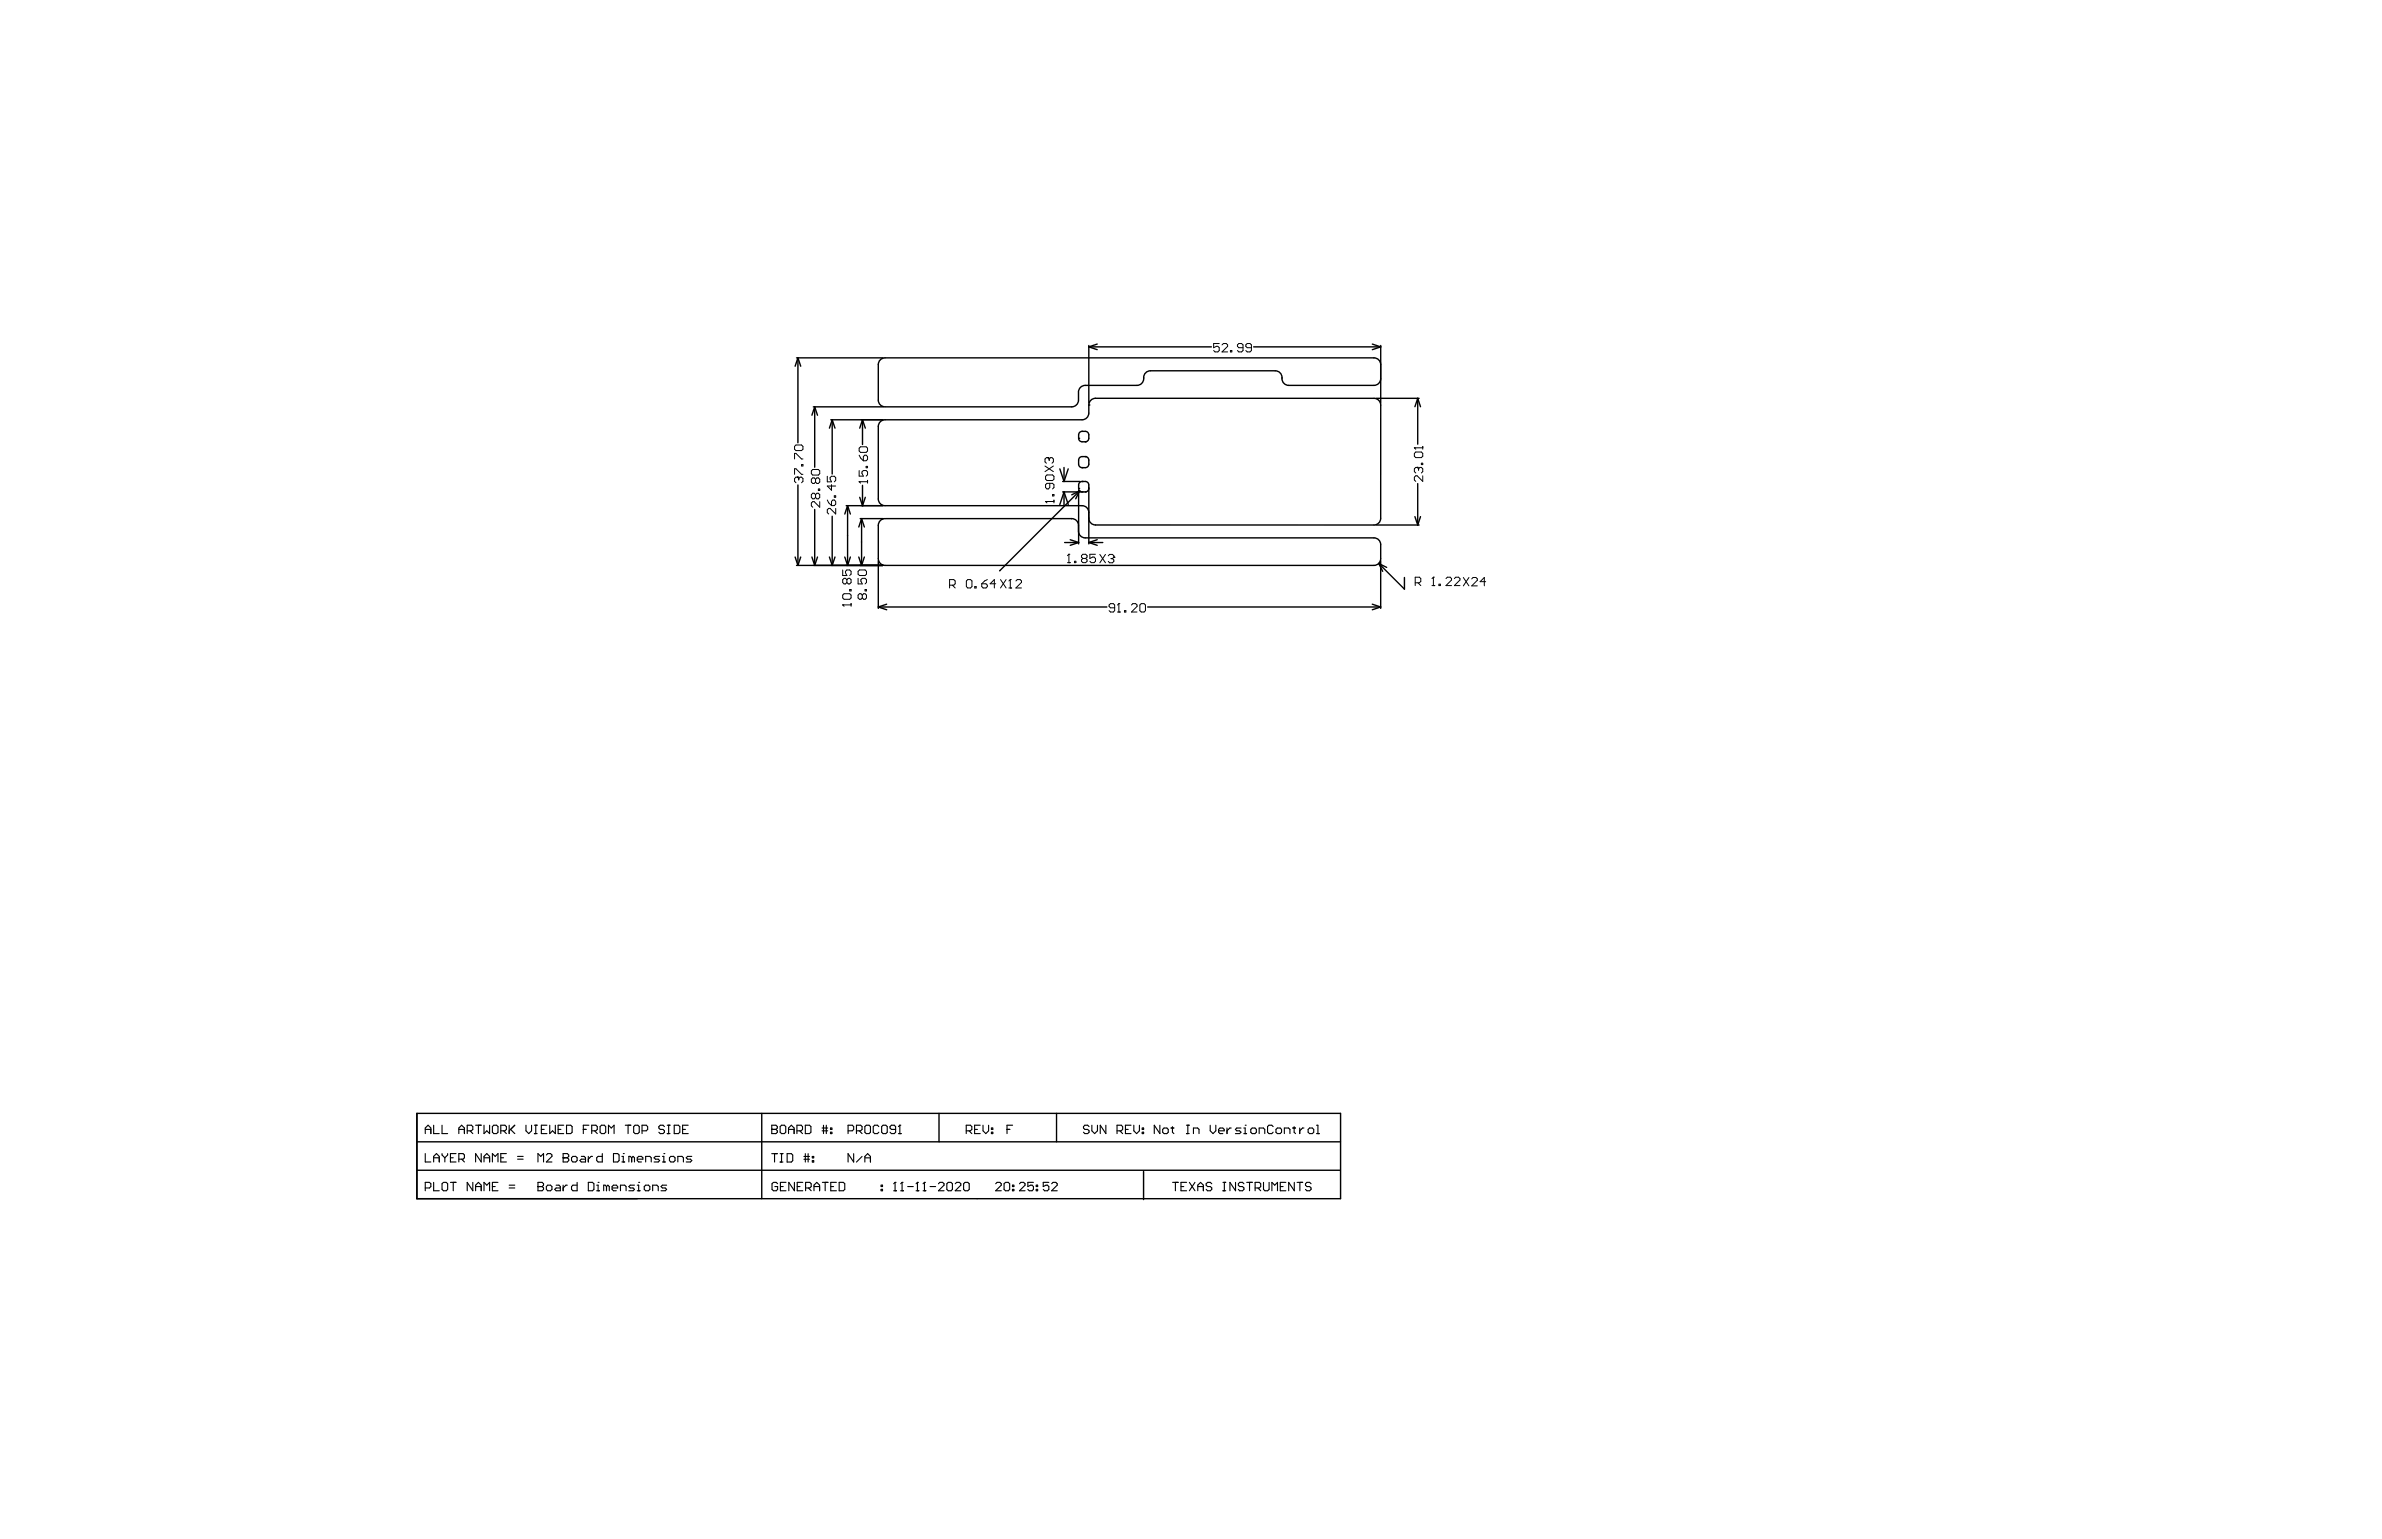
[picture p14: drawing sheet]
<svg xmlns="http://www.w3.org/2000/svg" width="432mm" height="279mm" viewBox="0 0 432 279" stroke-linecap="round" stroke-linejoin="round" font-family="sans-serif">
<g fill="none" stroke="#000" stroke-width=".25">
<path d="M144.4 64.9h15.7M144.6 64.9l.6 1.5M144.6 64.9v15.4M144.6 64.9l-.5 1.5M147.4 73.8h12.7M147.7 73.8l.5 1.5M147.7 73.8l-.5 1.5M147.7 73.8v10.9M150.6 76.1h9.5M150.9 76.1l.5 1.5M150.9 76.1v9.8M150.9 76.1l-.6 1.5"/>
<path d="M156.4 76.1l-.6 1.5M156.4 76.1v4.5M156.4 76.1l.5 1.5M195.5 79.5h.1M195.5 79.5v-.7a.63 .63 0 0 1 .7-.6h.5a.63 .63 0 0 1 .7 .6v.7a.63 .63 0 0 1-.7 .6M195.5 79.5a.63 .63 0 0 0 .7 .6h.5M197.4 73.4h.1M197.4 73.4v1.5a1.22 1.22 0 0 1-1.2 1.2h-35.8a1.22 1.22 0 0 0-1.2 1.2v13.2a1.22 1.22 0 0 0 1.2 1.2h35.8a1.22 1.22 0 0 1 1.2 1.2M197.4 73.4a1.22 1.22 0 0 1 1.2-1.2h50.5a1.22 1.22 0 0 1 1.2 1.2v20.6a1.22 1.22 0 0 1-1.2 1.2h-50.5a1.21 1.21 0 0 1-1.2-1.2M197.4 62.6v10.5M197.4 62.9l1.5 .5M197.4 62.9h22.2"/>
<path d="M198.9 62.4l-1.5 .5M227.3 62.9h23M248.8 62.4l1.5 .5M249.5 72.2h7.8M250.3 68.7a1.22 1.22 0 0 1-1.2 1.2h-15.5a1.24 1.24 0 0 1-1.2-1.5 1.22 1.22 0 0 0-1.2-1.2h-22.7a1.24 1.24 0 0 0-1.2 1.5 1.22 1.22 0 0 1-1.2 1.2h-9.4a1.22 1.22 0 0 0-1.2 1.2v1.4a1.22 1.22 0 0 1-1.2 1.3h-33.8M250.3 66.1a1.22 1.22 0 0 0-1.2-1.2h-88.7a1.22 1.22 0 0 0-1.2 1.2v6.4a1.22 1.22 0 0 0 1.2 1.3M250.3 62.6v10.5M250.3 62.9l-1.5 .5M257 72.2l.5 1.5M257 72.2l-.5 1.5M257 72.2v8.3M144.6 87.9v14.6"/>
<path d="M147.7 92.4v10.1M150.9 93.6v8.9M153.4 91.7h6.7M153.6 91.7l.6 1.5M153.6 91.7v10.8M153.6 91.7l-.5 1.5M155.8 90.2l.6 1.5M155.9 94h4.2M156.2 94v8.5M156.2 94l-.5 1.6M156.2 94l.5 1.6M156.4 88v3.7"/>
<path d="M156.9 90.2l-.5 1.5M160.4 94a1.22 1.22 0 0 0-1.2 1.3v6a1.22 1.22 0 0 0 1.2 1.2h88.7a1.22 1.22 0 0 0 1.2-1.2v-2.6a1.22 1.22 0 0 0-1.2-1.2h-52.4a1.22 1.22 0 0 1-1.2-1.2 1.89 1.89 0 0 0-.5-2l-.7-.3h-33.8M192.1 85l.8 2.3M192.6 89.2h4.1M192.6 87.3h3.2M192.9 89.2l-.8 2.3M192.9 84.8v2.5M192.9 89.2v2.5M192.9 89.2l.7 2.3M193 98.4h2.5M193.6 85l-.7 2.3M194 97.9l1.5 .5"/>
<path d="M195.5 88.6h.1M195.5 88.6a.63 .63 0 0 0 .7 .6M195.5 88.9v9.7M195.5 98.4l-1.5 .5M195.7 89l-14.5 14.5M195.7 89l-1.4 .7M195.7 89l-.7 1.4M196.2 87.3h.1M196.2 84.8h.1M196.2 87.3a.63 .63 0 0 0-.7 .6v.7M196.2 87.3h.5a.63 .63 0 0 1 .7 .6v10.7M196.7 89.2h.1"/>
<path d="M196.7 82.8h.1M196.7 80.1h.1M196.7 82.8h-.5a.63 .63 0 0 0-.7 .6v.8a.63 .63 0 0 0 .7 .6M196.7 82.8a.63 .63 0 0 1 .7 .6v.8a.63 .63 0 0 1-.7 .6h-.5M197.4 88.6a.63 .63 0 0 1-.7 .6M197.4 98.4l1.5 .5M197.4 98.4h2.5M198.9 97.9l-1.5 .5M249.4 95.2h7.9M256.5 93.7l.5 1.5M257 87.7v7.5M257.5 93.7l-.5 1.5"/>
<path d="M144.1 101l.5 1.5M144.4 102.5h15.7M145.2 101l-.6 1.5M147.2 101l.5 1.5M148.2 101l-.5 1.5M150.3 101l.6 1.5M151.4 101l-.5 1.5M153.1 101l.5 1.5M154.2 101l-.6 1.5M155.7 101l.5 1.5M156.7 101l-.5 1.5M159.2 101.7v8.6"/>
<path d="M159.2 110.1l1.5 .5M159.2 110.1h41.4M160.7 109.6l-1.5 .5M208 110.1h42.3M248.8 109.6l1.5 .5M249.9 102.2l4.7 4.6v-2.1M249.9 102.2l1.5 .7M249.9 102.2l.7 1.4M250.3 101.7v8.6M250.3 110.1l-1.5 .5M75.6 201.9v15.4h167.4v-15.4h-167.4v15.4M75.6 212.2h167.4"/>
<path d="M75.6 207h167.4M138.1 201.9v15.4M170.2 201.9v5.1M191.5 201.9v5.1M207.3 212.4v5.1"/>
</g>
<g fill="none" stroke="#000" stroke-width=".2">
<path d="M77.1 204.8h1M77.1 205.5v-1l.5-.5 .5 .5v1M77.1 209.2v1.5h1M77.1 215.4h.8l.2-.3v-.5l-.2-.2h-.8v1.5M78.6 204v1.5h1M78.6 210.7v-1l.5-.5 .5 .5v1M78.6 214.4v1.5h1M78.6 209.9h1M80.1 214.6l.3-.2h.5l.2 .2v1.1l-.2 .2h-.5l-.3-.2zM80.1 204v1.5h1M80.1 209.2v.2l.5 .5M80.6 209.9v.8"/>
<path d="M81.1 209.2v.2l-.5 .5M81.7 214.4h1M81.7 209.9h.5M82.2 214.4v1.5M82.7 209.2h-1v1.5h1M83.2 204.8h1M83.2 210.2h.7l.3-.3v-.5l-.3-.2h-.7v1.5M83.2 205.5v-1l.5-.5 .5 .5v1M83.7 210.2l.5 .5M84.7 205h.8l.2-.2v-.5l-.2-.3h-.8v1.5M85.2 205l.5 .5M85.7 214.4v1.5l-1-1.5v1.5"/>
<path d="M86.2 204h1M86.2 215.9v-1l.5-.5 .5 .5v1M86.2 215.1h1M86.7 204v1.5M87.2 209.2v1.5l-1-1.5v1.5M87.7 204v1.5l.5-.5 .6 .5v-1.5M87.7 210.7v-1l.5-.5 .6 .5v1M87.7 215.9v-1.5l.5 .5 .6-.5v1.5M87.7 209.9h1.1M89.3 204.3l.2-.3h.5l.3 .3v1l-.3 .2h-.5l-.2-.2zM89.3 215.1h.5M89.3 210.7v-1.5l.5 .5 .5-.5v1.5"/>
<path d="M90.3 214.4h-1v1.5h1M90.8 205h.7l.3-.2v-.5l-.3-.3h-.7v1.5M90.8 209.9h.5M91.3 205l.5 .5M91.8 209.2h-1v1.5h1M92.3 215.4h1M92.3 214.9h1M92.3 204v1.5M92.6 204.8l.7 .7M93.3 204l-1 1M93.8 210.2h1M93.8 209.7h1"/>
<path d="M95.3 204v1l.6 .5 .5-.5v-1M96.9 204h.5M96.9 205.5h.5M97.1 204v1.5M97.5 215.1h.1M97.5 214.4h.8l.2 .2v.3l-.2 .2 .2 .3v.3l-.2 .2h-.8zM97.5 215.1h.8M97.5 210.7v-1.5l.5 .5 .5-.5v1.5M98.1 204.8h.5M99 215.1l.3-.2h.5l.3 .2v.6l-.3 .2h-.5l-.3-.2zM99 209.4l.3-.2h.5l.3 .2v.3l-1.1 1h1.1M99.1 204h-1v1.5h1"/>
<path d="M99.7 204v1.5l.5-.5 .5 .5v-1.5M100.8 214.9h.5l.3 .2v.8h-.8l-.2-.2 .2-.3h.8M101.2 204.8h.5M102.1 209.9h.1M102.1 209.2h.7l.3 .2v.3l-.3 .2 .3 .3v.2l-.3 .3h-.7zM102.1 209.9h.7M102.1 214.9v1M102.2 204h-1v1.5h1M102.7 204h.8l.2 .3v1l-.2 .2h-.8zM102.8 214.9h-.2l-.5 .5M103.6 209.9l.3-.2h.5l.2 .2v.5l-.2 .3h-.5l-.3-.3zM104.6 214.4v1.5h-.7l-.3-.2v-.6l.3-.2h.7"/>
<path d="M105.4 209.7h.5l.2 .2v.8h-.7l-.3-.3 .3-.2h.7M105.7 204.8h.5M106.6 214.4h.8l.3 .2v1.1l-.3 .2h-.8zM106.6 209.7v1M106.8 204h-1.1v1.5M107.3 205h.7l.3-.2v-.5l-.3-.3h-.7v1.5M107.4 209.7h-.2l-.6 .5M107.8 205l.5 .5M108.2 215.9h.5M108.2 214.9h.2v1M108.4 214.4h.1M108.8 204.3l.2-.3h.5l.3 .3v1l-.3 .2h-.5l-.2-.2z"/>
<path d="M109.2 209.2v1.5h-.8l-.2-.3v-.5l.2-.2h.8M109.9 215.1l-.2-.2h-.3v1M109.9 215.1v.8M109.9 215.1l.3-.2 .3 .2v.8M110.3 205.5v-1.5l.5 .5 .5-.5v1.5M111 215.4h1v-.3l-.3-.2h-.5l-.2 .2v.6l.2 .2h.5M111.2 209.2h.8l.2 .2v1l-.2 .3h-.8zM112.5 215.9v-1h.7l.3 .2v.8M112.7 210.7h.5M112.7 209.7h.3v1M113 209.2h.1M113.3 204h1.1"/>
<path d="M113.9 204v1.5M114.5 209.9l-.2-.2h-.3v1M114.5 209.9v.8M114.5 209.9l.3-.2 .2 .2v.8M114.9 204.3l.2-.3h.5l.3 .3v1l-.3 .2h-.5l-.2-.2zM115 214.9h-.7l-.3 .2 .3 .3h.5l.2 .3-.2 .2h-.8M115.5 215.9h.5M115.5 214.9h.3v1M115.5 210.2h1v-.3l-.2-.2h-.5l-.3 .2v.5l.3 .3h.5M115.8 214.4h.1M116.4 205h.7l.3-.2v-.5l-.3-.3h-.7v1.5M116.8 215.1l.2-.2h.5l.3 .2v.6l-.3 .2h-.5l-.2-.2z"/>
<path d="M117 210.7v-1h.8l.3 .2v.8M118.3 215.9v-1h.8l.2 .2v.8M119.6 209.7h-.8l-.2 .2 .2 .3h.5l.3 .2-.3 .3h-.7M120.1 210.7h.5M120.1 209.7h.2v1M120.3 209.2h.1M120.4 204.3l-.2-.3h-.5l-.3 .3v.2l.3 .3h.5l.2 .2v.3l-.2 .2h-.5l-.3-.2M120.8 214.9h-.7l-.3 .2 .3 .3h.5l.2 .3-.2 .2h-.8M121 204h.5M121 205.5h.5M121.2 204v1.5M121.4 209.9l.2-.2h.5l.3 .2v.5l-.3 .3h-.5l-.2-.3z"/>
<path d="M122.2 204h.8l.2 .3v1l-.2 .2h-.8zM122.9 210.7v-1h.7l.3 .2v.8M123.7 204.8h.5M124.8 204h-1.1v1.5h1.1M125.4 209.7h-.8l-.2 .2 .2 .3h.6l.2 .2-.2 .3h-.8M139.9 204.8h.1M139.9 204h.8l.2 .3v.2l-.2 .3 .2 .2v.3l-.2 .2h-.8zM139.9 204.8h.8M139.9 209.2h1M140.4 209.2v1.5M141 214.6l-.3-.2h-.5l-.2 .2v1.1l.2 .2h.5l.3-.2v-.6h-.5M141.4 204.3l.3-.3h.5l.2 .3v1l-.2 .2h-.5l-.3-.2z"/>
<path d="M141.4 210.7h.5M141.4 209.2h.5M141.5 215.1h.5M141.7 209.2v1.5M142.5 214.4h-1v1.5h1M142.7 209.2h.7l.3 .2v1l-.3 .3h-.7zM142.9 204.8h1.1M142.9 205.5v-1l.5-.5 .6 .5v1M144 214.4v1.5l-1-1.5v1.5M144.5 205h.7l.3-.2v-.5l-.3-.3h-.7v1.5M144.5 215.1h.5M145 205l.5 .5"/>
<path d="M145.5 214.4h-1v1.5h1M145.7 210.2h1M145.7 209.7h1M146 204h.7l.3 .3v1l-.3 .2h-.7zM146 209.2v1.5M146 215.4h.8l.3-.3v-.5l-.3-.2h-.8v1.5M146.5 209.2v1.5M146.5 215.4l.6 .5M147.3 210.4h.2v.3h-.2zM147.3 209.7h.2v.2h-.2zM147.6 215.1h1M147.6 215.9v-1l.5-.5 .5 .5v1"/>
<path d="M149 205h1M149 204.5h1M149.1 214.4h1M149.3 204v1.5M149.6 214.4v1.5M149.8 204v1.5M150.5 204.5h.3v.3h-.3zM150.5 205.3h.3v.2h-.3zM150.6 215.1h.5M151.6 214.4h-1v1.5h1M152.1 214.4h.8l.2 .2v1.1l-.2 .2h-.8zM153.7 205h.8l.2-.2v-.5l-.2-.3h-.8v1.5"/>
<path d="M154.7 209.2v1.5l-1-1.5v1.5M155.3 205h.7l.3-.2v-.5l-.3-.3h-.7v1.5M155.8 205l.5 .5M156.3 209.7l-1 1M156.8 204.3l.2-.3h.5l.3 .3v1l-.3 .2h-.5l-.2-.2zM156.8 210.7v-1l.5-.5 .5 .5v1M156.8 209.9h1M159.3 204.3l-.2-.3h-.5l-.3 .3v1l.3 .2h.5l.2-.2M159.7 215.7h.3v.2h-.3zM159.7 214.9h.3v.2h-.3zM159.8 204.3l.3-.3h.5l.2 .3v1l-.2 .2h-.5l-.3-.2zM162 215.9h.5"/>
<path d="M162.3 214.4h.1M162.3 214.4v1.5M162.3 214.4l-.3 .2M162.4 204.8h-.8l-.3-.3v-.2l.3-.3h.5l.3 .3v1l-.3 .2h-.5l-.3-.2M162.9 205.5h.5M163.1 204h.1M163.1 204v1.5M163.1 204l-.2 .3M163.3 215.9h.5M163.5 214.4h.1M163.5 214.4v1.5M163.5 214.4l-.2 .2"/>
<path d="M164.5 215.1h1.1M166.1 215.9h.5M166.3 214.4h.1M166.3 214.4v1.5M166.3 214.4l-.2 .2M167.3 215.9h.5M167.6 214.4h.1M167.6 214.4v1.5M167.6 214.4l-.3 .2M168.6 215.1h1M170.1 214.6l.3-.2h.5l.2 .2v.3l-1 1h1M171.6 214.6l.3-.2h.5l.3 .2v1.1l-.3 .2h-.5l-.3-.2z"/>
<path d="M173.2 214.6l.2-.2h.5l.3 .2v.3l-1 1h1M174.7 214.6l.2-.2h.5l.3 .2v1.1l-.3 .2h-.5l-.2-.2zM175.2 205h.7l.3-.2v-.5l-.3-.3h-.7v1.5M175.7 205l.5 .5M176.7 204.8h.5M177.7 204h-1v1.5h1M178.2 204v1l.5 .5 .5-.5v-1M179.7 204.5h.3v.3h-.3zM179.7 205.3h.3v.2h-.3zM180.5 214.6l.2-.2h.6l.2 .2v.3l-1 1h1M182 214.6l.3-.2h.5l.2 .2v1.1l-.2 .2h-.5l-.3-.2zM182.5 204.8h.6"/>
<path d="M183.5 215.7h.3v.2h-.3zM183.5 214.9h.3v.2h-.3zM183.6 204h-1.1v1.5M184.8 214.6l.3-.2h.5l.2 .2v.3l-1 1h1M187.3 214.4h-1v.7l.5-.2h.3l.2 .2v.6l-.2 .2h-.5l-.3-.2M187.8 215.7h.3v.2h-.3zM187.8 214.9h.3v.2h-.3zM190.1 214.4h-1v.7l.8-.2 .2 .2v.6l-.2 .2h-.5l-.3-.2M190.6 214.6l.3-.2h.5l.2 .2v.3l-1 1h1M197.4 204.3l-.2-.3h-.5l-.3 .3v.2l.3 .3h.5l.2 .2v.3l-.2 .2h-.5l-.3-.2M197.9 204v1l.5 .5 .5-.5v-1M200.5 204v1.5l-1-1.5v1.5"/>
<path d="M202.5 205h.8l.2-.2v-.5l-.2-.3h-.8v1.5M203 205l.5 .5M204 204.8h.5M205 204h-1v1.5h1M205.5 204v1l.5 .5 .5-.5v-1M207.1 204.5h.2v.3h-.2zM207.1 205.3h.2v.2h-.2zM210.3 204v1.5l-1.1-1.5v1.5M210.8 204.8l.2-.3h.5l.3 .3v.5l-.3 .2h-.5l-.2-.2zM212.3 204.5h.5M212.5 204.3v1l.3 .2M212.6 214.4h1"/>
<path d="M213.1 214.4v1.5M214.1 215.1h.5M215.1 204h.5M215.1 205.5h.5M215.1 214.4h-1v1.5h1M215.3 204v1.5M215.6 214.4l1 1.5M216.3 205.5v-1h.8l.3 .3v.7M216.6 214.4l-1 1.5M217.1 215.1h1M217.1 215.9v-1l.5-.5 .5 .5v1M219.4 204v1l.5 .5 .5-.5v-1"/>
<path d="M219.7 214.6l-.3-.2h-.5l-.3 .2v.3l.3 .2h.5l.3 .3v.3l-.3 .2h-.5l-.3-.2M220.9 205h1v-.2l-.2-.3h-.5l-.3 .3v.5l.3 .2h.5M221.7 214.4h.5M221.7 215.9h.5M221.9 214.4v1.5M222.4 204.5v1M223.2 204.5h-.3l-.5 .5M224 214.4v1.5l-1-1.5v1.5M225 204.5h-.8l-.3 .3 .3 .2h.5l.3 .3-.3 .2h-.8M225.5 205.5h.5M225.5 204.5h.2v1M225.5 214.6l-.3-.2h-.5l-.2 .2v.3l.2 .2h.5l.3 .3v.3l-.3 .2h-.5l-.2-.2"/>
<path d="M225.7 204h.1M226 214.4h1M226.5 214.4v1.5M227 204.5h.5l.3 .3v.5l-.3 .2h-.5l-.3-.2v-.5zM227.5 215.4h.8l.2-.3v-.5l-.2-.2h-.8v1.5M228 215.4l.5 .5M228.3 205.5v-1h.7l.3 .3v.7M229 214.4v1.3l.3 .2h.5l.3-.2v-1.3M230.6 215.9v-1.5l.5 .5 .5-.5v1.5M230.8 204.3l-.3-.3h-.5l-.2 .3v1l.2 .2h.5l.3-.2M231.3 204.8l.3-.3h.5l.2 .3v.5l-.2 .2h-.5l-.3-.2zM232.1 215.1h.5"/>
<path d="M232.8 205.5v-1h.8l.2 .3v.7M233.1 214.4h-1v1.5h1M234.3 204.5h.5M234.6 204.3v1l.2 .2M234.6 214.4v1.5l-1-1.5v1.5M235.1 214.4h1M235.6 204.5v1M235.6 214.4v1.5M236.4 204.5h-.3l-.5 .5M237.1 204.8l.3-.3h.5l.2 .3v.5l-.2 .2h-.5l-.3-.2zM237.7 214.6l-.3-.2h-.5l-.2 .2v.3l.2 .2h.5l.3 .3v.3l-.3 .2h-.5l-.2-.2M238.7 204h.2v1.5"/>
<path d="M238.7 205.5h.5"/>
</g>
<g fill="none" stroke="#000" stroke-width=".18">
<path d="M221 62.3h-1v.7l.5-.2h.3l.2 .2v.6l-.2 .2h-.5l-.3-.2M221.5 62.5l.3-.2h.5l.2 .2v.3l-1 1h1M223 63.6h.3v.2h-.3zM225.3 63h-.7l-.3-.2v-.3l.3-.2h.5l.2 .2v1.1l-.2 .2h-.5l-.3-.2M226.9 63h-.8l-.3-.2v-.3l.3-.2h.5l.3 .2v1.1l-.3 .2h-.5l-.3-.2M144 80.9l.3-.2h1l.3 .2v.5l-.3 .3h-1l-.3-.3zM144 83.2v-1h.3l1 1h.3M144 86v-1h.3l1 1h.3M144.5 86.5h.1M144.5 86.5h-.2l-.3 .3v.5l.3 .2M144.5 86.5l.3 .3M144.8 86.8l.2-.3h.3l.3 .3v.5l-.3 .2"/>
<path d="M144.8 86.8v.2M145.3 84.2h.3v.3h-.3zM147.1 85.4l.2-.3h1l.3 .3v.5l-.3 .2h-1l-.2-.2zM147.8 86.9l-.2-.3h-.3l-.2 .3v.5l.2 .3h.3l.2-.3M147.8 86.9l.3-.3h.2l.3 .3v.5l-.3 .3h-.2l-.3-.3M147.8 89.7l.3-.3h.2l.3 .3v.5l-.3 .2h-.2l-.3-.2M147.8 89.7l-.2-.3h-.3l-.2 .3v.5l.2 .2h.3l.2-.2M147.8 86.9v.5M147.8 89.7v.5M148.3 88.7h.3v.2h-.3zM148.6 91v1l-1-1h-.3l-.2 .2v.5l.2 .3M150 86.4v1h.7l-.2-.5v-.3l.2-.2h.5l.3 .2v.5l-.3 .3"/>
<path d="M150 90.7l.2 .5 .5 .5M150.7 90.9l.3-.2h.2l.3 .2v.5l-.3 .3h-.5zM150.7 87.9v1l-.7-.8h1.5M151.2 89.9h.3v.3h-.3zM151.5 92.2v1l-1-1h-.3l-.2 .2v.5l.2 .3M155.7 87.3h.1M155.7 85.3v1h.8l-.2-.5v-.2l.2-.3h.5l.3 .3v.5l-.3 .2M155.7 81.3l.3-.3h1l.3 .3v.5l-.3 .2h-1l-.3-.2zM155.7 87.3h1.6M155.7 87.3l.3 .3M155.7 82.5l.3 .5 .5 .5M156.5 82.8l.3-.3h.2l.3 .3v.5l-.3 .2h-.5z"/>
<path d="M157 84.6h.3v.2h-.3zM157.3 87.1v.5M189.4 84.5l1.6 1M189.5 90.9h.1M189.5 86.4l.3-.3h1l.3 .3v.5l-.3 .2h-1l-.3-.2zM189.5 90.9h1.6M189.5 90.9l.3 .3M189.9 83h.1M189.9 83h-.2l-.3 .2v.5l.3 .3M189.9 83l.3 .2M190.2 83.2l.2-.2h.3l.3 .2v.5l-.3 .3M190.2 83.2v.3"/>
<path d="M190.3 87.6v.8l-.3 .3h-.2l-.3-.3v-.5l.3-.3h1l.3 .3v.5l-.3 .3M190.8 89.7h.3v.2h-.3zM191 84.5l-1.6 1M191.1 90.7v.5M256.4 81.2h.1M256.4 82.2l.2-.2h1.1l.2 .2v.5l-.2 .3h-1.1l-.2-.3zM256.4 81.2h1.5M256.4 81.2l.2 .3M256.9 84.7h.1M256.9 84.7h-.3l-.2 .3v.5l.2 .3M256.9 84.7l.3 .3M257.2 85l.2-.3h.3l.2 .3v.5l-.2 .3"/>
<path d="M257.2 85v.3M257.7 84h.2v.2h-.2zM257.9 80.9v.6M257.9 86.3v1l-1-1h-.3l-.2 .2v.5l.2 .3M152.8 109.7h.1M152.8 103.3v1.1h.7l-.2-.6v-.2l.2-.3h.5l.3 .3v.5l-.3 .3M152.8 107.9l.2-.3h1l.3 .3v.5l-.3 .3h-1l-.2-.3zM152.8 109.7h1.5M152.8 109.7l.2 .2M153.5 105.1l.3-.2h.2l.3 .2v.5l-.3 .3h-.2l-.3-.3M153.5 105.1l-.2-.2h-.3l-.2 .2v.5l.2 .3h.3l.2-.3M153.5 105.1v.5"/>
<path d="M154 106.9h.3v.2h-.3zM154.3 109.4v.5M155.5 104.9v1h.8l-.2-.5v-.3l.2-.2h.5l.3 .2v.5l-.3 .3M155.5 103.6l.3-.3h1l.3 .3v.5l-.3 .3h-1l-.3-.3zM156.3 107.9l-.2-.3h-.3l-.3 .3v.5l.3 .3h.3l.2-.3M156.3 107.9l.3-.3h.2l.3 .3v.5l-.3 .3h-.2l-.3-.3M156.3 107.9v.5M156.8 106.9h.3v.2h-.3zM172.1 106.1h.8l.3-.3v-.5l-.3-.2h-.8v1.5M172.6 106.1l.6 .5M175.2 105.3l.2-.2h.5l.3 .2v1.1l-.3 .2h-.5l-.2-.2zM176.7 106.4h.3v.2h-.3z"/>
<path d="M178 105.8h.7l.3 .3v.3l-.3 .2h-.5l-.2-.2zM179 105.1l-.5 .2-.5 .5M180.5 105.8h-1l.7-.7v1.5M181.4 105.1l1 1.5M182.4 105.1l-1 1.5M182.9 106.6h.5M183.1 105.1h.1M183.1 105.1v1.5M183.1 105.1l-.2 .2M184.2 105.3l.2-.2h.5l.3 .2v.3l-1 1h1M193.5 102h.5M193.8 100.5h.1"/>
<path d="M193.8 100.5v1.5M193.8 100.5l-.3 .3M194.8 101.8h.2v.2h-.2zM196.3 101.3l-.3-.3v-.2l.3-.3h.5l.3 .3v.2l-.3 .3M196.3 101.3l-.3 .2v.3l.3 .2h.5l.3-.2v-.3l-.3-.2M196.3 101.3h.5M198.6 100.5h-1v.8l.5-.3h.2l.3 .3v.5l-.3 .2h-.5l-.2-.2M199.4 100.5l1 1.5M200.4 100.5l-1 1.5M200.9 100.8l.3-.3h.5l.2 .3v.2M201.4 101.3h.3M201.7 101.3l.2 .2v.3l-.2 .2h-.5l-.3-.2"/>
<path d="M201.9 101h.1M201.9 101l-.2 .3M202.1 110.2h-.8l-.3-.2v-.3l.3-.3h.5l.3 .3v1l-.3 .3h-.5l-.3-.3M202.6 111h.5M202.8 109.4h.1M202.8 109.4v1.6M202.8 109.4l-.2 .3M203.8 110.7h.3v.3h-.3zM205.1 109.7l.3-.3h.5l.2 .3v.3l-1 1h1M206.6 109.7l.3-.3h.5l.2 .3v1l-.2 .3h-.5l-.3-.3zM256.5 105.7h.8l.3-.3v-.5l-.3-.2h-.8v1.5M257 105.7l.6 .5"/>
<path d="M259.6 106.2h.5M259.8 104.7h.1M259.8 104.7v1.5M259.8 104.7l-.2 .2M260.9 105.9h.2v.3h-.2zM262.1 104.9l.3-.2h.5l.2 .2v.3l-1 1h1M263.6 104.9l.3-.2h.5l.3 .2v.3l-1.1 1h1.1M265.3 104.7l1 1.5M266.3 104.7l-1 1.5M266.8 105l.2-.3h.5l.3 .3v.2l-1 1h1M269.3 105.5h-1l.8-.8v1.5"/>
</g>
</svg>
